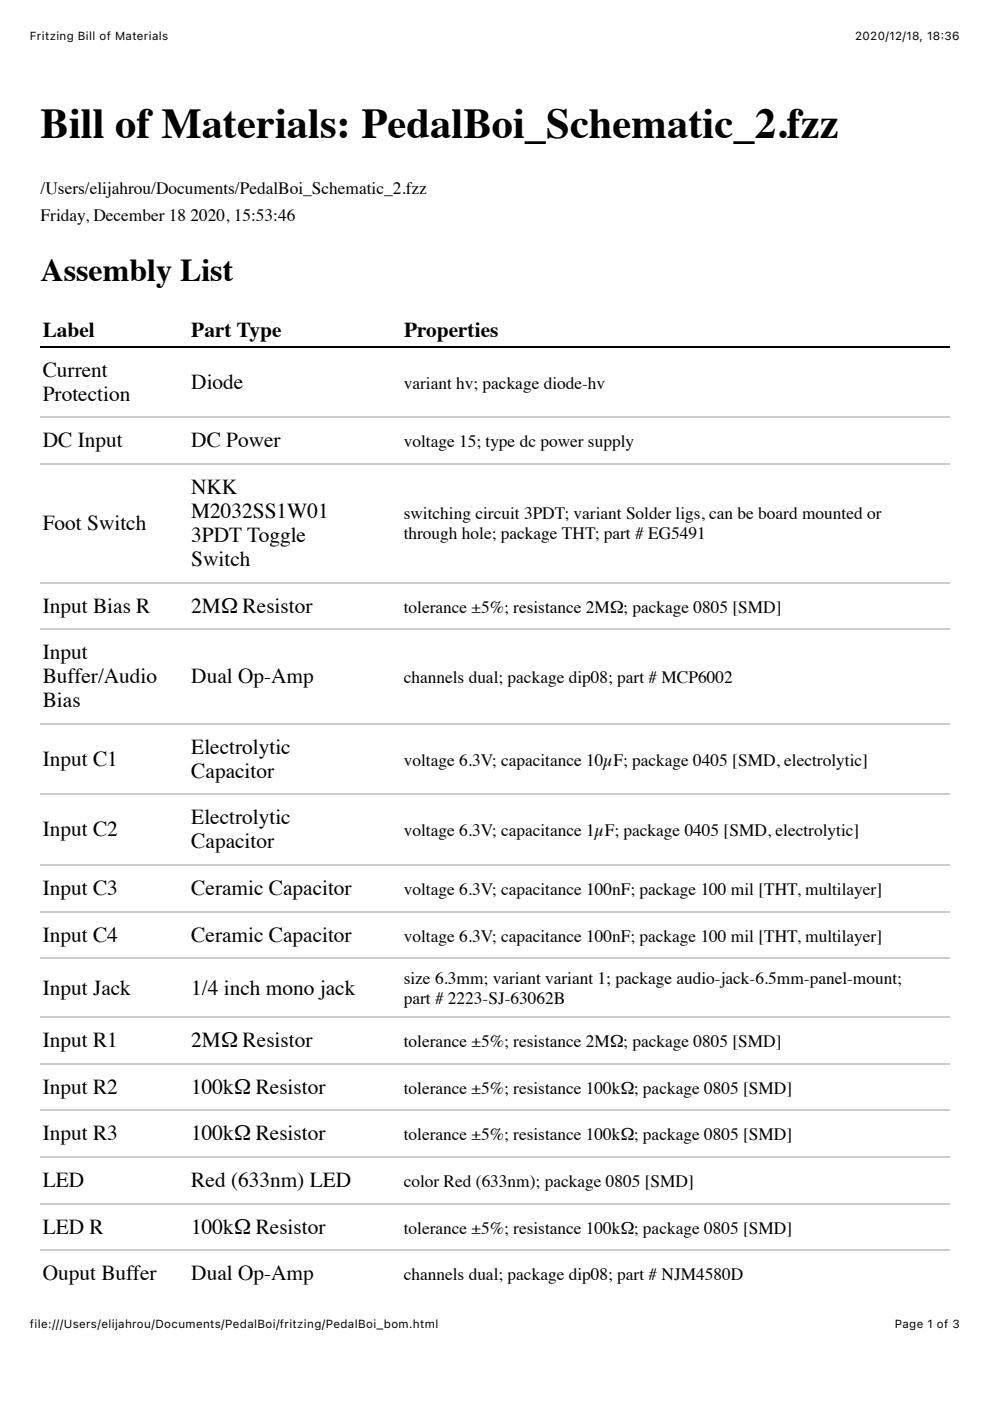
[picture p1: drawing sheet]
<svg xmlns="http://www.w3.org/2000/svg" width="210mm" height="297mm" viewBox="0 0 210 297" stroke-linecap="round" stroke-linejoin="round" font-family="sans-serif">
<defs><g id="words">
<text font-size="9" x="8.6" y="29.3">Bill of Materials: PedalBoi_Schematic_2.fzz</text>
<text font-size="6.8" x="8.6" y="59.5">Assembly List</text>
<g font-size="4.5">
<text x="9.1" y="71.4">Label</text>
<text x="40.6" y="71.4">Part Type</text>
<text x="85.7" y="71.4">Properties</text>
<text x="9.1" y="79.9">Current</text>
<text x="40.6" y="82.4">Diode</text>
<text x="9.1" y="85">Protection</text>
<text x="9.1" y="94.8">DC Input</text>
<text x="40.6" y="94.8">DC Power</text>
<text x="40.6" y="104.7">NKK</text>
<text x="9.1" y="112.4">Foot Switch</text>
<text x="40.6" y="109.8">M2032SS1W01</text>
<text x="40.6" y="114.9">3PDT Toggle</text>
<text x="40.6" y="120">Switch</text>
<text x="9.1" y="129.9">Input Bias R</text>
<text x="40.6" y="129.9">2MΩ Resistor</text>
<text x="9.1" y="139.8">Input</text>
<text x="9.1" y="144.8">Buffer/Audio</text>
<text x="9.1" y="149.9">Bias</text>
<text x="40.6" y="144.8">Dual Op-Amp</text>
<text x="40.6" y="159.8">Electrolytic</text>
<text x="9.1" y="162.4">Input C1</text>
<text x="40.6" y="164.9">Capacitor</text>
<text x="9.1" y="177.3">Input C2</text>
<text x="40.6" y="174.8">Electrolytic</text>
<text x="40.6" y="179.9">Capacitor</text>
<text x="9.1" y="189.8">Input C3</text>
<text x="40.6" y="189.8">Ceramic Capacitor</text>
<text x="9.1" y="199.7">Input C4</text>
<text x="40.6" y="199.7">Ceramic Capacitor</text>
<text x="9.1" y="211">Input Jack</text>
<text x="40.6" y="211">1/4 inch mono jack</text>
<text x="9.1" y="222">Input R1</text>
<text x="40.6" y="222">2MΩ Resistor</text>
<text x="9.1" y="231.9">Input R2</text>
<text x="40.6" y="231.9">100kΩ Resistor</text>
<text x="9.1" y="241.8">Input R3</text>
<text x="40.6" y="241.8">100kΩ Resistor</text>
<text x="9.1" y="251.6">LED</text>
<text x="40.6" y="251.6">Red (633nm) LED</text>
<text x="9.1" y="261.5">LED R</text>
<text x="40.6" y="261.5">100kΩ Resistor</text>
<text x="9.1" y="271.4">Ouput Buffer</text>
<text x="40.6" y="271.4">Dual Op-Amp</text>
</g>
<g font-size="3.7">
<text x="8.6" y="41.2">/Users/elijahrou/Documents/PedalBoi_Schematic_2.fzz</text>
<text x="8.6" y="46.8">Friday, December 18 2020, 15:53:46</text>
<text x="85.6" y="82.4">variant hv; package diode-hv</text>
<text x="85.6" y="94.8">voltage 15; type dc power supply</text>
<text x="85.6" y="110.1">switching circuit 3PDT; variant Solder ligs, can be board mounted or</text>
<text x="85.6" y="114.3">through hole; package THT; part # EG5491</text>
<text x="85.6" y="129.9">tolerance ±5%; resistance 2MΩ; package 0805 [SMD]</text>
<text x="85.6" y="144.8">channels dual; package dip08; part # MCP6002</text>
<text x="85.6" y="162.4">voltage 6.3V; capacitance 10µF; package 0405 [SMD, electrolytic]</text>
<text x="85.6" y="177.3">voltage 6.3V; capacitance 1µF; package 0405 [SMD, electrolytic]</text>
<text x="85.6" y="189.8">voltage 6.3V; capacitance 100nF; package 100 mil [THT, multilayer]</text>
<text x="85.6" y="199.7">voltage 6.3V; capacitance 100nF; package 100 mil [THT, multilayer]</text>
<text x="85.6" y="208.7">size 6.3mm; variant variant 1; package audio-jack-6.5mm-panel-mount;</text>
<text x="85.6" y="212.9">part # 2223-SJ-63062B</text>
<text x="85.6" y="222">tolerance ±5%; resistance 2MΩ; package 0805 [SMD]</text>
<text x="85.6" y="231.9">tolerance ±5%; resistance 100kΩ; package 0805 [SMD]</text>
<text x="85.6" y="241.8">tolerance ±5%; resistance 100kΩ; package 0805 [SMD]</text>
<text x="85.6" y="251.6">color Red (633nm); package 0805 [SMD]</text>
<text x="85.6" y="261.5">tolerance ±5%; resistance 100kΩ; package 0805 [SMD]</text>
<text x="85.6" y="271.4">channels dual; package dip08; part # NJM4580D</text>
</g>
<g font-size="2.5">
<text x="6.3" y="8.5">Fritzing Bill of Materials</text>
<text x="181.3" y="8.5">2020/12/18, 18:36</text>
<text x="6.3" y="281.5">file:///Users/elijahrou/Documents/PedalBoi/fritzing/PedalBoi_bom.html</text>
<text x="189.7" y="281.5">Page 1 of 3</text>
</g>
</g></defs>
<g fill="none" stroke="#ccc" stroke-width=".28">
<path d="M8.6 98.4h192.7M8.6 88.5h192.7M8.6 133.4h192.7M8.6 123.5h192.7M8.6 153.5h192.7M8.6 168.4h192.7M8.6 193.3h192.7M8.6 183.4h192.7M8.6 215.6h192.7M8.6 203.2h192.7M8.6 235.4h192.7M8.6 225.5h192.7"/>
<path d="M8.6 255.2h192.7M8.6 245.3h192.7M8.6 265.1h192.7"/>
</g>
<path d="M8.6 73.5h192.7" fill="none" stroke="#000" stroke-width=".28"/>
<use href="#words"/>
</svg>
